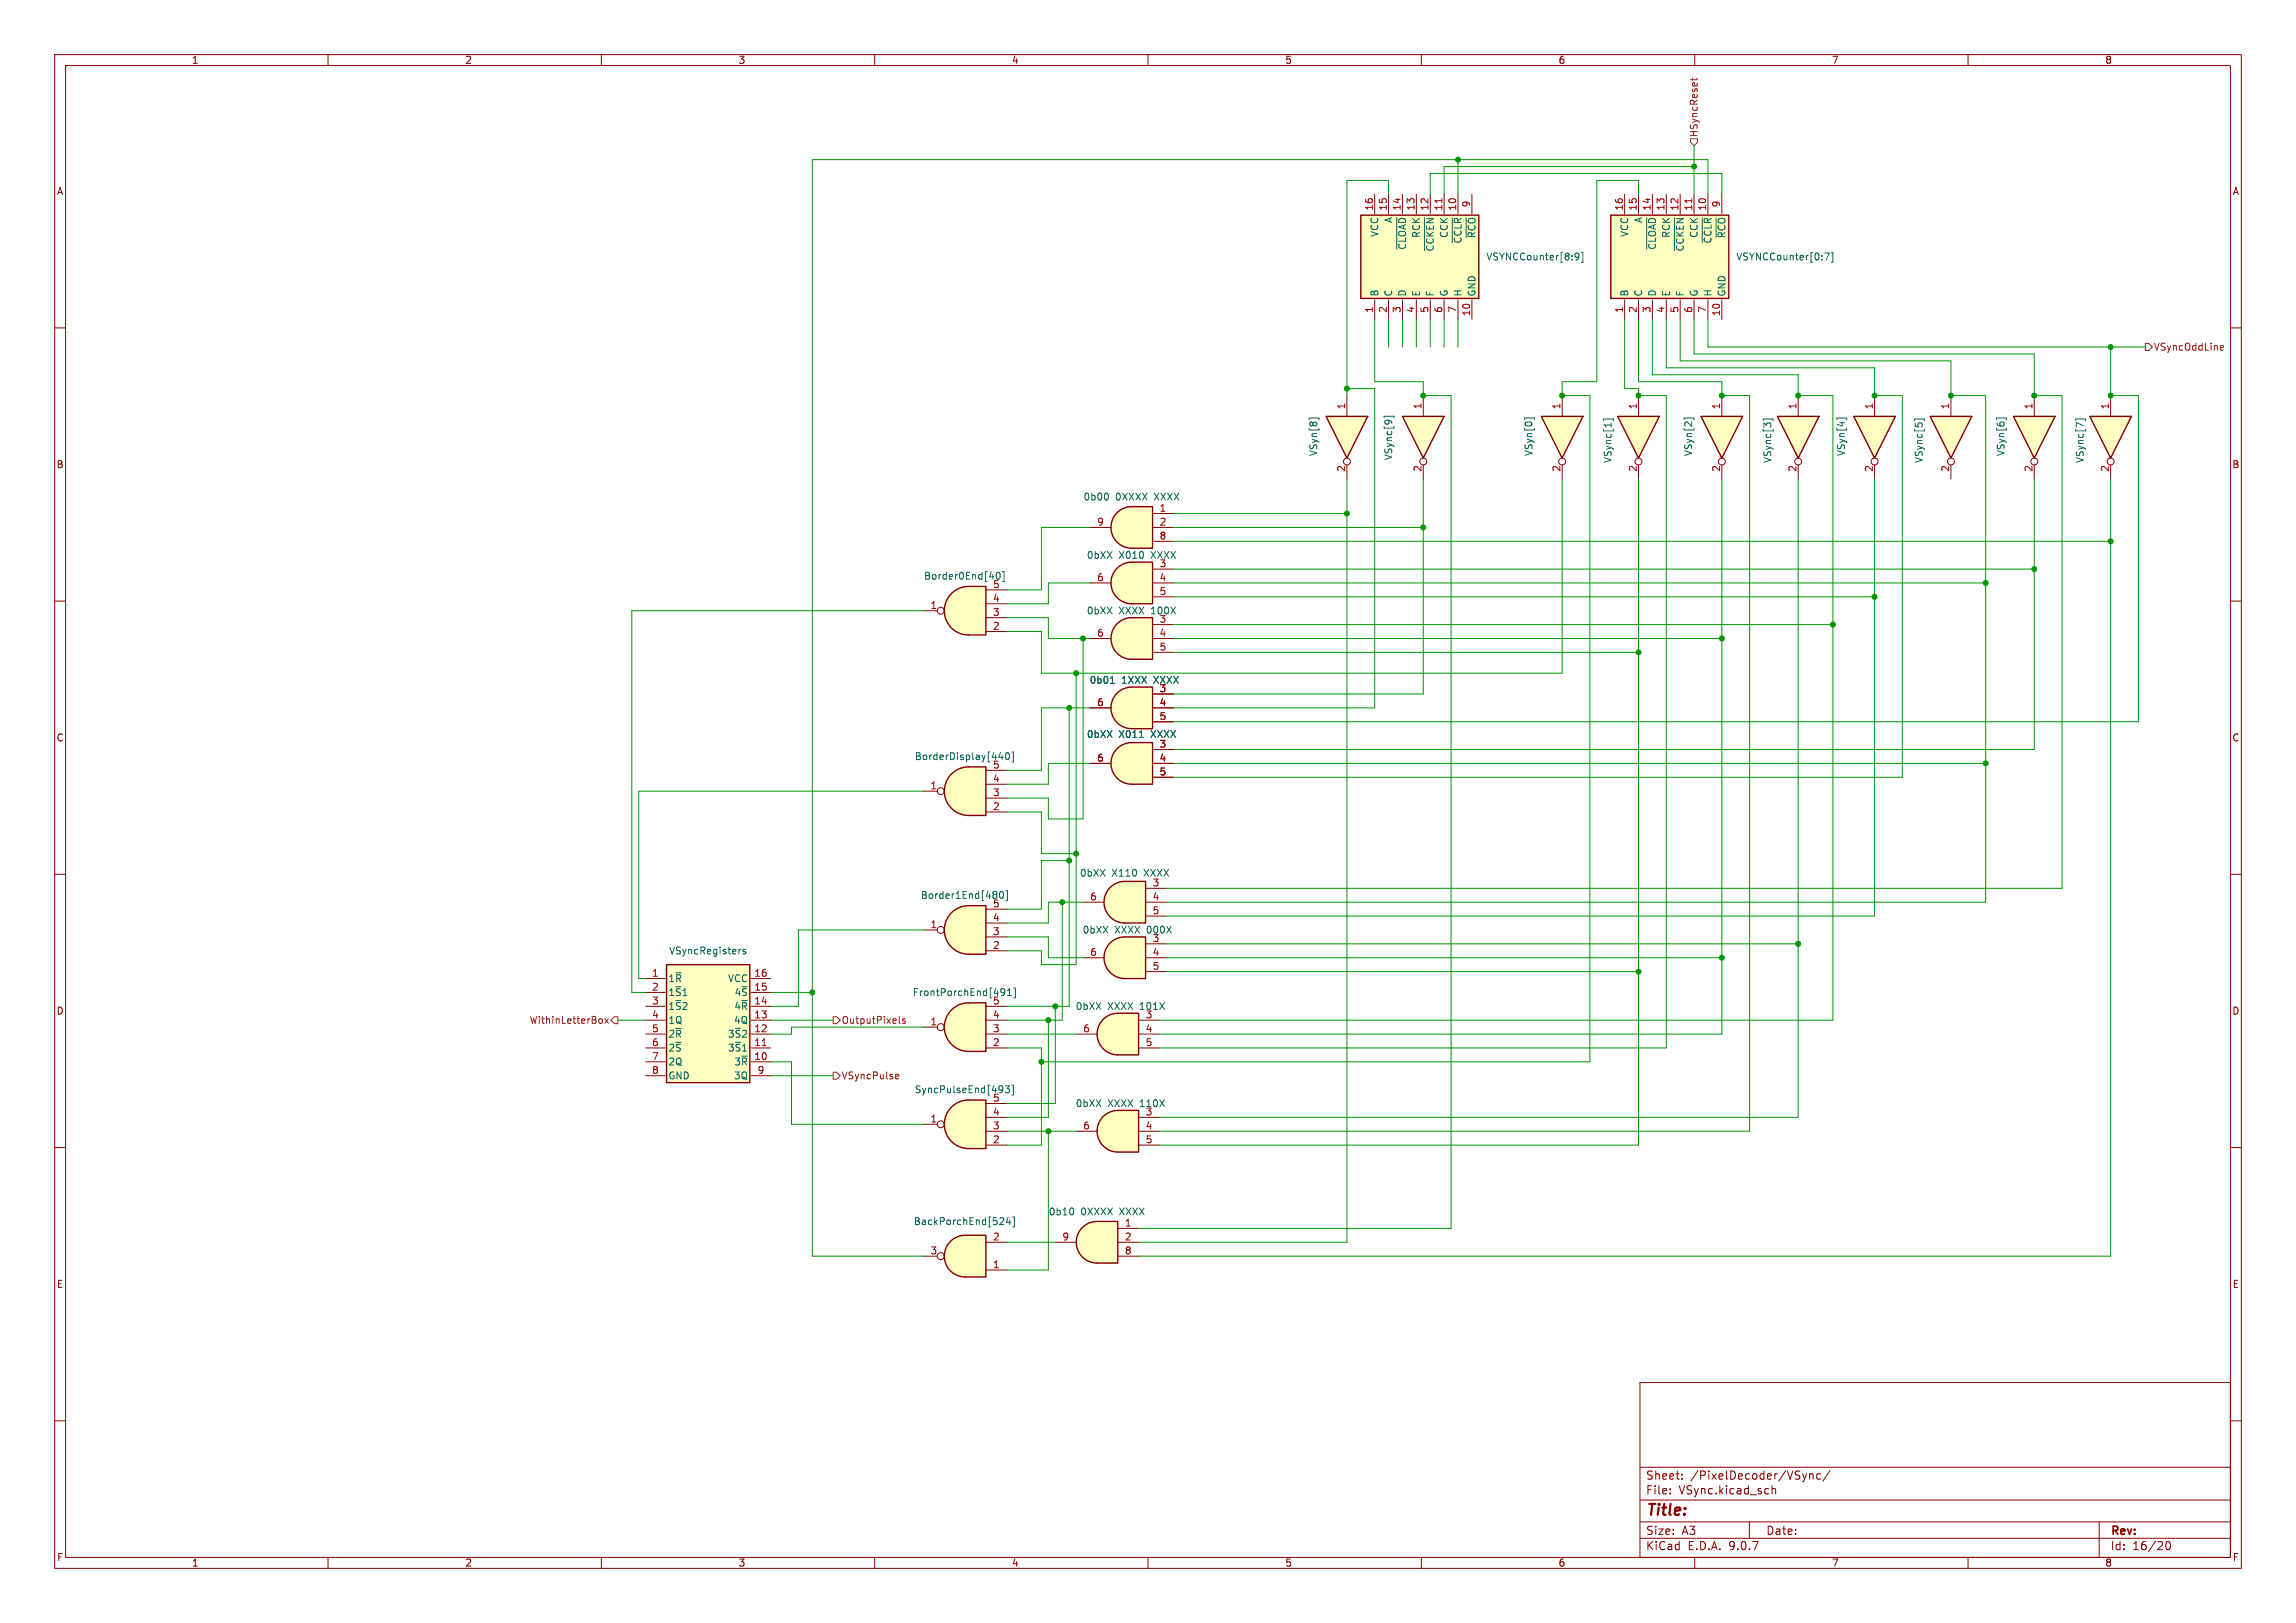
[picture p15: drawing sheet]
<svg xmlns="http://www.w3.org/2000/svg" width="420mm" height="297mm" viewBox="0 0 420 297" stroke-linecap="round" stroke-linejoin="round" font-family="sans-serif">
<defs><g id="words">
<text font-size="2.8" fill="#840000" x="301" y="277.9">Title:</text>
<g font-size="2.1" fill="#840000">
<text x="301" y="273.7">File:</text>
<text x="301" y="271">Sheet:</text>
<text x="307.1" y="273.7">VSync.kicad_sch</text>
<text x="309.2" y="271">/PixelDecoder/VSync/</text>
<text x="301" y="281.1">Size:</text>
<text x="307.6" y="281.1">A3</text>
<text x="323" y="281.1">Date:</text>
<text x="386" y="281.3">Rev:</text>
<text x="301" y="283.9">KiCad</text>
<text x="308.7" y="283.9">E.D.A.</text>
<text x="316.3" y="283.9">9.0.7</text>
<text x="386" y="283.9">Id:</text>
<text x="390.1" y="283.9">16/20</text>
</g>
<g font-size="1.8" fill="#840000">
<text x="35" y="11.9">1</text>
<text x="85" y="11.9">2</text>
<text x="135" y="11.9">3</text>
<text x="185" y="11.9">4</text>
<text x="235" y="11.9">5</text>
<text x="285" y="11.9">6</text>
<text x="335" y="11.9">7</text>
<text x="385" y="11.9">8</text>
<text x="10.3" y="35.9">A</text>
<text x="408.3" y="35.9">A</text>
<text x="10.3" y="85.9">B</text>
<text x="408.2" y="85.9">B</text>
<text x="10.3" y="135.9">C</text>
<text x="408.2" y="135.9">C</text>
<text x="10.3" y="185.9">D</text>
<text x="408.2" y="185.9">D</text>
<text x="10.3" y="235.9">E</text>
<text x="408.3" y="235.9">E</text>
<text x="10.3" y="285.9">F</text>
<text x="35" y="286.9">1</text>
<text x="85" y="286.9">2</text>
<text x="135" y="286.9">3</text>
<text x="185" y="286.9">4</text>
<text x="235" y="286.9">5</text>
<text x="285" y="286.9">6</text>
<text x="335" y="286.9">7</text>
<text x="385" y="286.9">8</text>
<text x="408.3" y="285.9">F</text>
</g>
<g font-size="1.8" fill="#725600">
<text x="310.7" y="25.2" transform="rotate(-90 310.7 25.2)">HSyncReset</text>
<text x="393.9" y="64.4">VSyncOddLine</text>
<text x="96.8" y="187.6">WithinLetterBox</text>
<text x="153.9" y="187.6">OutputPixels</text>
<text x="153.9" y="197.7">VSyncPulse</text>
</g>
<g font-size="1.8" fill="#a90000">
<text x="251.2" y="38.6" transform="rotate(-90 251.2 38.6)">16</text>
<text x="253.7" y="38.6" transform="rotate(-90 253.7 38.6)">15</text>
<text x="256.3" y="38.6" transform="rotate(-90 256.3 38.6)">14</text>
<text x="258.8" y="38.6" transform="rotate(-90 258.8 38.6)">13</text>
<text x="261.4" y="38.6" transform="rotate(-90 261.4 38.6)">12</text>
<text x="263.9" y="38.6" transform="rotate(-90 263.9 38.6)">11</text>
<text x="266.4" y="38.6" transform="rotate(-90 266.4 38.6)">10</text>
<text x="269" y="38" transform="rotate(-90 269 38)">9</text>
<text x="296.9" y="38.6" transform="rotate(-90 296.9 38.6)">16</text>
<text x="299.5" y="38.6" transform="rotate(-90 299.5 38.6)">15</text>
<text x="302" y="38.6" transform="rotate(-90 302 38.6)">14</text>
<text x="304.5" y="38.6" transform="rotate(-90 304.5 38.6)">13</text>
<text x="307.1" y="38.6" transform="rotate(-90 307.1 38.6)">12</text>
<text x="309.6" y="38.6" transform="rotate(-90 309.6 38.6)">11</text>
<text x="312.2" y="38.6" transform="rotate(-90 312.2 38.6)">10</text>
<text x="314.7" y="38" transform="rotate(-90 314.7 38)">9</text>
<text x="251.2" y="57.3" transform="rotate(-90 251.2 57.3)">1</text>
<text x="253.7" y="57.3" transform="rotate(-90 253.7 57.3)">2</text>
<text x="256.3" y="57.3" transform="rotate(-90 256.3 57.3)">3</text>
<text x="258.8" y="57.3" transform="rotate(-90 258.8 57.3)">4</text>
<text x="261.4" y="57.3" transform="rotate(-90 261.4 57.3)">5</text>
<text x="263.9" y="57.3" transform="rotate(-90 263.9 57.3)">6</text>
<text x="266.4" y="57.3" transform="rotate(-90 266.4 57.3)">7</text>
<text x="269" y="58" transform="rotate(-90 269 58)">10</text>
<text x="296.9" y="57.3" transform="rotate(-90 296.9 57.3)">1</text>
<text x="299.5" y="57.3" transform="rotate(-90 299.5 57.3)">2</text>
<text x="302" y="57.3" transform="rotate(-90 302 57.3)">3</text>
<text x="304.5" y="57.3" transform="rotate(-90 304.5 57.3)">4</text>
<text x="307.1" y="57.3" transform="rotate(-90 307.1 57.3)">5</text>
<text x="309.6" y="57.3" transform="rotate(-90 309.6 57.3)">6</text>
<text x="312.2" y="57.3" transform="rotate(-90 312.2 57.3)">7</text>
<text x="314.7" y="58" transform="rotate(-90 314.7 58)">10</text>
<text x="246.1" y="75" transform="rotate(-90 246.1 75)">1</text>
<text x="260.1" y="75" transform="rotate(-90 260.1 75)">1</text>
<text x="285.5" y="75" transform="rotate(-90 285.5 75)">1</text>
<text x="299.5" y="75" transform="rotate(-90 299.5 75)">1</text>
<text x="314.7" y="75" transform="rotate(-90 314.7 75)">1</text>
<text x="328.7" y="75" transform="rotate(-90 328.7 75)">1</text>
<text x="342.6" y="75" transform="rotate(-90 342.6 75)">1</text>
<text x="356.6" y="75" transform="rotate(-90 356.6 75)">1</text>
<text x="371.9" y="75" transform="rotate(-90 371.9 75)">1</text>
<text x="385.8" y="75" transform="rotate(-90 385.8 75)">1</text>
<text x="246.1" y="86.4" transform="rotate(-90 246.1 86.4)">2</text>
<text x="260.1" y="86.4" transform="rotate(-90 260.1 86.4)">2</text>
<text x="285.5" y="86.4" transform="rotate(-90 285.5 86.4)">2</text>
<text x="299.5" y="86.4" transform="rotate(-90 299.5 86.4)">2</text>
<text x="314.7" y="86.4" transform="rotate(-90 314.7 86.4)">2</text>
<text x="328.7" y="86.4" transform="rotate(-90 328.7 86.4)">2</text>
<text x="342.6" y="86.4" transform="rotate(-90 342.6 86.4)">2</text>
<text x="356.6" y="86.4" transform="rotate(-90 356.6 86.4)">2</text>
<text x="371.9" y="86.4" transform="rotate(-90 371.9 86.4)">2</text>
<text x="385.8" y="86.4" transform="rotate(-90 385.8 86.4)">2</text>
<text x="212" y="93.7">1</text>
<text x="200.6" y="96.3">9</text>
<text x="212" y="96.3">2</text>
<text x="212" y="98.8">8</text>
<text x="200.6" y="106.4">6</text>
<text x="212" y="103.9">3</text>
<text x="212" y="106.4">4</text>
<text x="170.1" y="111.5">1</text>
<text x="181.5" y="112.8">3</text>
<text x="181.5" y="110.2">4</text>
<text x="212" y="109">5</text>
<text x="181.5" y="115.3">2</text>
<text x="200.6" y="116.6">6</text>
<text x="212" y="116.6">4</text>
<text x="212" y="119.1">5</text>
<text x="200.6" y="129.3">6</text>
<text x="212" y="126.7">3</text>
<text x="212" y="129.3">4</text>
<text x="212" y="131.8">5</text>
<text x="212" y="136.9">3</text>
<text x="181.5" y="143.3">4</text>
<text x="181.5" y="140.7">5</text>
<text x="200.6" y="139.4">6</text>
<text x="212" y="139.4">4</text>
<text x="212" y="142">5</text>
<text x="170.1" y="144.5">1</text>
<text x="181.5" y="148.3">2</text>
<text x="181.5" y="145.8">3</text>
<text x="199.3" y="164.8">6</text>
<text x="210.7" y="162.3">3</text>
<text x="210.7" y="164.8">4</text>
<text x="210.7" y="167.4">5</text>
<text x="170.1" y="169.9">1</text>
<text x="181.5" y="173.7">2</text>
<text x="181.5" y="171.2">3</text>
<text x="181.5" y="168.7">4</text>
<text x="119.2" y="178.8">1</text>
<text x="137.9" y="178.8">16</text>
<text x="199.3" y="175">6</text>
<text x="210.7" y="175">4</text>
<text x="210.7" y="177.5">5</text>
<text x="119.2" y="181.4">2</text>
<text x="119.2" y="183.9">3</text>
<text x="137.9" y="181.4">15</text>
<text x="137.9" y="183.9">14</text>
<text x="119.2" y="186.4">4</text>
<text x="119.2" y="189">5</text>
<text x="119.2" y="191.5">6</text>
<text x="137.9" y="186.4">13</text>
<text x="137.9" y="189">12</text>
<text x="137.9" y="191.5">11</text>
<text x="170.1" y="187.7">1</text>
<text x="181.5" y="191.5">2</text>
<text x="181.5" y="189">3</text>
<text x="181.5" y="186.4">4</text>
<text x="198" y="189">6</text>
<text x="209.5" y="189">4</text>
<text x="209.5" y="191.5">5</text>
<text x="119.2" y="194.1">7</text>
<text x="119.2" y="196.6">8</text>
<text x="137.9" y="194.1">10</text>
<text x="138.5" y="196.6">9</text>
<text x="181.5" y="201.7">5</text>
<text x="170.1" y="205.5">1</text>
<text x="181.5" y="209.3">2</text>
<text x="181.5" y="206.8">3</text>
<text x="181.5" y="204.2">4</text>
<text x="198" y="206.8">6</text>
<text x="209.5" y="206.8">4</text>
<text x="209.5" y="209.3">5</text>
<text x="181.5" y="227.1">2</text>
<text x="194.2" y="227.1">9</text>
<text x="205.7" y="224.5">1</text>
<text x="205.7" y="227.1">2</text>
<text x="170.1" y="229.6">3</text>
<text x="181.5" y="232.2">1</text>
<text x="205.7" y="229.6">8</text>
</g>
<g font-size="1.8" fill="#006464">
<text x="254.9" y="40.9" transform="rotate(-90 254.9 40.9)">A</text>
<text x="300.6" y="40.9" transform="rotate(-90 300.6 40.9)">A</text>
<text x="252.3" y="43.5" transform="rotate(-90 252.3 43.5)">VCC</text>
<text x="257.4" y="45.8" transform="rotate(-90 257.4 45.8)">~{CLOAD}</text>
<text x="259.9" y="43.6" transform="rotate(-90 259.9 43.6)">RCK</text>
<text x="262.5" y="46.1" transform="rotate(-90 262.5 46.1)">~{CCKEN}</text>
<text x="265" y="43.6" transform="rotate(-90 265 43.6)">CCK</text>
<text x="267.6" y="44.7" transform="rotate(-90 267.6 44.7)">~{CCLR}</text>
<text x="270.1" y="43.7" transform="rotate(-90 270.1 43.7)">~{RCO}</text>
<text x="271.8" y="47.9">VSYNCCounter[8:9]</text>
<text x="298" y="43.5" transform="rotate(-90 298 43.5)">VCC</text>
<text x="303.1" y="45.8" transform="rotate(-90 303.1 45.8)">~{CLOAD}</text>
<text x="305.7" y="43.6" transform="rotate(-90 305.7 43.6)">RCK</text>
<text x="308.2" y="46.1" transform="rotate(-90 308.2 46.1)">~{CCKEN}</text>
<text x="310.7" y="43.6" transform="rotate(-90 310.7 43.6)">CCK</text>
<text x="313.3" y="44.7" transform="rotate(-90 313.3 44.7)">~{CCLR}</text>
<text x="315.8" y="43.7" transform="rotate(-90 315.8 43.7)">~{RCO}</text>
<text x="317.5" y="47.9">VSYNCCounter[0:7]</text>
<text x="252.3" y="54.4" transform="rotate(-90 252.3 54.4)">B</text>
<text x="254.9" y="54.4" transform="rotate(-90 254.9 54.4)">C</text>
<text x="257.4" y="54.4" transform="rotate(-90 257.4 54.4)">D</text>
<text x="259.9" y="54.4" transform="rotate(-90 259.9 54.4)">E</text>
<text x="262.5" y="54.4" transform="rotate(-90 262.5 54.4)">F</text>
<text x="265" y="54.4" transform="rotate(-90 265 54.4)">G</text>
<text x="267.6" y="54.4" transform="rotate(-90 267.6 54.4)">H</text>
<text x="270.1" y="54.4" transform="rotate(-90 270.1 54.4)">GND</text>
<text x="298" y="54.4" transform="rotate(-90 298 54.4)">B</text>
<text x="300.6" y="54.4" transform="rotate(-90 300.6 54.4)">C</text>
<text x="303.1" y="54.4" transform="rotate(-90 303.1 54.4)">D</text>
<text x="305.7" y="54.4" transform="rotate(-90 305.7 54.4)">E</text>
<text x="308.2" y="54.4" transform="rotate(-90 308.2 54.4)">F</text>
<text x="310.7" y="54.4" transform="rotate(-90 310.7 54.4)">G</text>
<text x="313.3" y="54.4" transform="rotate(-90 313.3 54.4)">H</text>
<text x="315.8" y="54.4" transform="rotate(-90 315.8 54.4)">GND</text>
<text x="241.1" y="83.6" transform="rotate(-90 241.1 83.6)">VSyn[8]</text>
<text x="280.5" y="83.6" transform="rotate(-90 280.5 83.6)">VSyn[0]</text>
<text x="309.7" y="83.6" transform="rotate(-90 309.7 83.6)">VSyn[2]</text>
<text x="337.7" y="83.6" transform="rotate(-90 337.7 83.6)">VSyn[4]</text>
<text x="366.9" y="83.6" transform="rotate(-90 366.9 83.6)">VSyn[6]</text>
<text x="254.9" y="84.3" transform="rotate(-90 254.9 84.3)">VSync[9]</text>
<text x="295" y="84.8" transform="rotate(-90 295 84.8)">VSync[1]</text>
<text x="324.2" y="84.8" transform="rotate(-90 324.2 84.8)">VSync[3]</text>
<text x="351.9" y="84.8" transform="rotate(-90 351.9 84.8)">VSync[5]</text>
<text x="381.4" y="84.8" transform="rotate(-90 381.4 84.8)">VSync[7]</text>
<text x="198.1" y="91.8">0b00</text>
<text x="204.1" y="91.8">0XXXX</text>
<text x="211.3" y="91.8">XXXX</text>
<text x="168.9" y="106.3">Border0End[40]</text>
<text x="181.5" y="107.7">5</text>
<text x="198.7" y="102.5">0bXX</text>
<text x="204.7" y="102.5">X010</text>
<text x="210.7" y="102.5">XXXX</text>
<text x="198.7" y="112.6">0bXX</text>
<text x="204.7" y="112.6">XXXX</text>
<text x="210.7" y="112.6">100X</text>
<text x="212" y="114">3</text>
<text x="199.2" y="125.3">0b01</text>
<text x="205.2" y="125.3">1XXX</text>
<text x="211.2" y="125.3">XXXX</text>
<text x="198.7" y="135.2">0bXX</text>
<text x="204.7" y="135.2">X011</text>
<text x="210.7" y="135.2">XXXX</text>
<text x="167.2" y="139.3">BorderDisplay[440]</text>
<text x="197.4" y="160.6">0bXX</text>
<text x="203.4" y="160.6">X110</text>
<text x="209.4" y="160.6">XXXX</text>
<text x="168.3" y="164.7">Border1End[480]</text>
<text x="181.5" y="166.1">5</text>
<text x="198" y="171">0bXX</text>
<text x="203.9" y="171">XXXX</text>
<text x="209.9" y="171">000X</text>
<text x="210.7" y="172.5">3</text>
<text x="122.2" y="179.9">1~{R}</text>
<text x="122.3" y="174.9">VSyncRegisters</text>
<text x="133.1" y="179.9">VCC</text>
<text x="122.2" y="182.5">1~{S}1</text>
<text x="122.2" y="185">1~{S}2</text>
<text x="134.2" y="185">4~{R}</text>
<text x="134.3" y="182.5">4~{S}</text>
<text x="166.9" y="182.5">FrontPorchEnd[491]</text>
<text x="181.5" y="183.9">5</text>
<text x="196.7" y="185">0bXX</text>
<text x="202.6" y="185">XXXX</text>
<text x="208.6" y="185">101X</text>
<text x="122.2" y="187.6">1Q</text>
<text x="122.2" y="190.1">2~{R}</text>
<text x="133.1" y="190.1">3~{S}2</text>
<text x="134.2" y="187.6">4Q</text>
<text x="209.5" y="186.4">3</text>
<text x="122.2" y="192.6">2~{S}</text>
<text x="122.2" y="195.2">2Q</text>
<text x="122.2" y="197.7">GND</text>
<text x="133.1" y="192.6">3~{S}1</text>
<text x="134.2" y="197.7">3Q</text>
<text x="134.2" y="195.2">3~{R}</text>
<text x="167.2" y="200.3">SyncPulseEnd[493]</text>
<text x="196.7" y="202.8">0bXX</text>
<text x="202.6" y="202.8">XXXX</text>
<text x="208.6" y="202.8">110X</text>
<text x="209.5" y="204.2">3</text>
<text x="167.1" y="224.4">BackPorchEnd[524]</text>
<text x="191.8" y="222.6">0b10</text>
<text x="197.7" y="222.6">0XXXX</text>
<text x="204.9" y="222.6">XXXX</text>
</g>
</g></defs>
<g fill="none" stroke="#840000" stroke-width=".18">
<path d="M10 10h400v277h-400zM12 12h396v273h-396zM60 10v2M110 10v2M160 10v2M210 10v2M260 10v2M310 10v2M360 10v2M10 60h2M408 60h2M10 110h2"/>
<path d="M408 110h2M10 160h2M408 160h2M10 210h2M408 210h2M300 253h108v32h-108zM10 260h2M300 278.5h108M300 274.5h108M300 268.5h108M305.5 273.2v.2M305.5 272.5v.1"/>
<path d="M307.7 270.5v.2M307.7 269.8v.1M320 278.5v3M324.2 271.9v1.5M324.2 272.5l.2-.1 .3 .1 .1 .9M330.4 269.7l-.3 1M331 269.7v1M331 269.8l.2-.1 .4 .1 .1 .9M333 269.8l-.4-.1-.3 .3v.4l.1 .2h.6M334.7 269.1l-1.3 1.9M384 278.5v6.5M408 260h2"/>
<path d="M60 285v2M110 285v2M160 285v2M210 285v2M260 285v2M300 281.5h108M310 285v2M360 285v2M396.3 282.2l.2-.1a.8 .8 0 0 1 .5 .7 .8 .8 0 0 1-.5 .8l-.2-.2-.1-.4z"/>
</g>
<path d="M204.3 93.8a3.8 3.8 0 0 1 2.7-1.1v7.6a3.8 3.8 0 0 1-3.5-2.3 3.8 3.8 0 0 1 .8-4.2z" fill="#ffffc2" stroke="#ffffc2" stroke-width=".18"/>
<path d="M207 92.7h3.8v7.6h-3.8z" fill="#ffffc2"/>
<path d="M204.3 93.8a3.8 3.8 0 0 1 2.7-1.1h3.8v7.6h-3.8a3.8 3.8 0 0 1-3.5-2.3 3.8 3.8 0 0 1 .8-4.2z" fill="none" stroke="#840000" stroke-width=".25"/>
<path d="M199.4 96.5h3.8M210.8 94h3.8M210.8 96.5h3.8M210.8 99.1h3.8" fill="none" stroke="#840000" stroke-width=".18"/>
<path d="M202.6 90.3l.1 .4-.1 .8" fill="none" stroke="#006464" stroke-width=".18"/>
<path d="M204.3 114.2a3.8 3.8 0 0 1 2.7-1.2v7.7a3.8 3.8 0 0 1-3.5-2.4 3.8 3.8 0 0 1 .8-4.1z" fill="#ffffc2" stroke="#ffffc2" stroke-width=".18"/>
<path d="M207 113h3.8v7.7h-3.8z" fill="#ffffc2"/>
<path d="M204.3 114.2a3.8 3.8 0 0 1 2.7-1.2h3.8v7.7h-3.8a3.8 3.8 0 0 1-3.5-2.4 3.8 3.8 0 0 1 .8-4.1z" fill="none" stroke="#840000" stroke-width=".25"/>
<path d="M199.4 116.8h3.8M210.8 114.3h3.8M210.8 116.8h3.8M210.8 119.4h3.8" fill="none" stroke="#840000" stroke-width=".18"/>
<path d="M311.1 76.2h7.7l-3.8 7.6z" fill="#ffffc2"/>
<path d="M311.1 76.2h7.7l-3.8 7.6z" fill="none" stroke="#840000" stroke-width=".25"/>
<g fill="none" stroke="#840000" stroke-width=".18">
<path d="M315 72.4v3.8M315 85.1v2.5"/>
<circle cx="315" cy="84.5" r=".63"/>
</g>
<path d="M308.1 76.8v-.3h1.8v.3" fill="none" stroke="#006464" stroke-width=".18"/>
<path d="M294.6 39.4h21.6v15.2h-21.6z" fill="#ffffc2"/>
<path d="M294.6 39.4h21.6v15.2h-21.6z" fill="none" stroke="#840000" stroke-width=".25"/>
<g fill="none" stroke="#840000" stroke-width=".18">
<path d="M297.2 35.6v3.5M299.7 35.6v3.5M302.3 35.6v3.5M304.8 35.6v3.5M307.3 35.6v3.5M309.9 35.6v3.5M312.4 35.6v3.5M315 35.6v3.5M297.2 54.9v3.5M299.7 54.9v3.5M302.3 54.9v3.5M304.8 54.9v3.5"/>
<path d="M307.3 54.9v3.5M309.9 54.9v3.5M312.4 54.9v3.5M315 54.9v3.5"/>
</g>
<path d="M301.2 39.9v5.7M306.3 39.9v6M311.4 39.9v4.5M313.9 39.9v3.6M333.8 46.3h.8l-.5 1.3M335 46.2h.3v1.8h-.3" fill="none" stroke="#006464" stroke-width=".18"/>
<path d="M309.5 36.4v.7" fill="none" stroke="#a90000" stroke-width=".18"/>
<path d="M174 141.7a4.4 4.4 0 0 1 3.2-1.4v8.9a4.4 4.4 0 0 1-4.1-2.7 4.4 4.4 0 0 1 .9-4.8z" fill="#ffffc2" stroke="#ffffc2" stroke-width=".18"/>
<path d="M177.2 140.3h3.1v8.9h-3.1z" fill="#ffffc2"/>
<path d="M174 141.7a4.4 4.4 0 0 1 3.2-1.4h3.1v8.9h-3.1a4.4 4.4 0 0 1-4.1-2.7 4.4 4.4 0 0 1 .9-4.8z" fill="none" stroke="#840000" stroke-width=".25"/>
<g fill="none" stroke="#840000" stroke-width=".18">
<path d="M168.9 144.8h2.5M180.3 148.6h3.8M180.3 146.1h3.8M180.3 143.5h3.8M180.3 141h3.8"/>
<circle cx="172.1" cy="144.8" r=".63"/>
</g>
<path d="M183 137.7l-.3 .9h.8M183.3 138.2v.8M184 137.9l.2-.2a.68 .68 0 0 1 .5 .7 .68 .68 0 0 1-.5 .6l-.3-.5zM185.1 137.6h.3v1.8h-.3" fill="none" stroke="#006464" stroke-width=".18"/>
<path d="M174 108.6a4.4 4.4 0 0 1 3.2-1.3v8.9a4.4 4.4 0 0 1-4.1-2.7 4.4 4.4 0 0 1 .9-4.9z" fill="#ffffc2" stroke="#ffffc2" stroke-width=".18"/>
<path d="M177.2 107.3h3.1v8.9h-3.1z" fill="#ffffc2"/>
<path d="M174 108.6a4.4 4.4 0 0 1 3.2-1.3h3.1v8.9h-3.1a4.4 4.4 0 0 1-4.1-2.7 4.4 4.4 0 0 1 .9-4.9z" fill="none" stroke="#840000" stroke-width=".25"/>
<g fill="none" stroke="#840000" stroke-width=".18">
<path d="M168.9 111.8h2.5M180.3 115.6h3.8M180.3 113h3.8M180.3 110.5h3.8M180.3 108h3.8"/>
<circle cx="172.1" cy="111.8" r=".63"/>
</g>
<path d="M182.3 105.9a.69 .69 0 0 1 .3-1.2l.3 .5-.1 .7M183.4 104.6h.3v1.8h-.3" fill="none" stroke="#006464" stroke-width=".18"/>
<path d="M174 184.8a4.4 4.4 0 0 1 3.2-1.3v8.9a4.4 4.4 0 0 1-4.1-2.7 4.4 4.4 0 0 1 .9-4.9z" fill="#ffffc2" stroke="#ffffc2" stroke-width=".18"/>
<path d="M177.2 183.5h3.1v8.9h-3.1z" fill="#ffffc2"/>
<path d="M174 184.8a4.4 4.4 0 0 1 3.2-1.3h3.1v8.9h-3.1a4.4 4.4 0 0 1-4.1-2.7 4.4 4.4 0 0 1 .9-4.9z" fill="none" stroke="#840000" stroke-width=".25"/>
<g fill="none" stroke="#840000" stroke-width=".18">
<path d="M168.9 188h2.5M180.3 191.8h3.8M180.3 189.2h3.8M180.3 186.7h3.8M180.3 184.2h3.8"/>
<circle cx="172.1" cy="188" r=".63"/>
</g>
<path d="M183.2 181l.4-.1 .2 .3a.84 .84 0 0 1-.4 1h-.2M183.8 181.5l-.2 .2-.4-.1M184.3 182.2h.7M184.3 181.3l.3-.4v1.3M185.4 180.8h.3v1.8h-.3" fill="none" stroke="#006464" stroke-width=".18"/>
<path d="M174 202.6a4.4 4.4 0 0 1 3.2-1.3v8.9a4.4 4.4 0 0 1-4.1-2.8 4.4 4.4 0 0 1 .9-4.8z" fill="#ffffc2" stroke="#ffffc2" stroke-width=".18"/>
<path d="M177.2 201.3h3.1v8.9h-3.1z" fill="#ffffc2"/>
<path d="M174 202.6a4.4 4.4 0 0 1 3.2-1.3h3.1v8.9h-3.1a4.4 4.4 0 0 1-4.1-2.8 4.4 4.4 0 0 1 .9-4.8z" fill="none" stroke="#840000" stroke-width=".25"/>
<g fill="none" stroke="#840000" stroke-width=".18">
<path d="M168.9 205.7h2.5M180.3 209.6h3.8M180.3 207h3.8M180.3 204.5h3.8M180.3 201.9h3.8"/>
<circle cx="172.1" cy="205.7" r=".63"/>
</g>
<path d="M182.9 198.7h.3l.2 .2a.84 .84 0 0 1-.3 1.1M183.4 199.2l-.2 .3h-.3M183.9 198.7h.7l-.4 .5 .4 .1v.5l-.2 .2-.5-.2M185.1 198.6h.3v1.8h-.3" fill="none" stroke="#006464" stroke-width=".18"/>
<path d="M204.3 104a3.8 3.8 0 0 1 2.7-1.1v7.6a3.8 3.8 0 0 1-3.5-2.4 3.8 3.8 0 0 1 .8-4.1z" fill="#ffffc2" stroke="#ffffc2" stroke-width=".18"/>
<path d="M207 102.9h3.8v7.6h-3.8z" fill="#ffffc2"/>
<path d="M204.3 104a3.8 3.8 0 0 1 2.7-1.1h3.8v7.6h-3.8a3.8 3.8 0 0 1-3.5-2.4 3.8 3.8 0 0 1 .8-4.1z" fill="none" stroke="#840000" stroke-width=".25"/>
<path d="M199.4 106.7h3.8M210.8 104.1h3.8M210.8 106.7h3.8M210.8 109.2h3.8" fill="none" stroke="#840000" stroke-width=".18"/>
<path d="M325.1 76.2h7.6l-3.8 7.6z" fill="#ffffc2"/>
<path d="M325.1 76.2h7.6l-3.8 7.6z" fill="none" stroke="#840000" stroke-width=".25"/>
<g fill="none" stroke="#840000" stroke-width=".18">
<path d="M328.9 72.4v3.8M328.9 85.1v2.5"/>
<circle cx="328.9" cy="84.5" r=".63"/>
</g>
<path d="M322.5 77v-.3h1.8v.3" fill="none" stroke="#006464" stroke-width=".18"/>
<path d="M339.1 76.2h7.6l-3.8 7.6z" fill="#ffffc2"/>
<path d="M339.1 76.2h7.6l-3.8 7.6z" fill="none" stroke="#840000" stroke-width=".25"/>
<g fill="none" stroke="#840000" stroke-width=".18">
<path d="M342.9 72.4v3.8M342.9 85.1v2.5"/>
<circle cx="342.9" cy="84.5" r=".63"/>
</g>
<path d="M336 76.8v-.3h1.8v.3" fill="none" stroke="#006464" stroke-width=".18"/>
<path d="M353.1 76.2h7.6l-3.8 7.6z" fill="#ffffc2"/>
<path d="M353.1 76.2h7.6l-3.8 7.6z" fill="none" stroke="#840000" stroke-width=".25"/>
<g fill="none" stroke="#840000" stroke-width=".18">
<path d="M356.9 72.4v3.8M356.9 85.1v2.5"/>
<circle cx="356.9" cy="84.5" r=".63"/>
</g>
<path d="M350.2 77v-.3h1.8v.3" fill="none" stroke="#006464" stroke-width=".18"/>
<path d="M204.3 126.9a3.8 3.8 0 0 1 2.7-1.2v7.7a3.8 3.8 0 0 1-3.5-2.4 3.8 3.8 0 0 1 .8-4.1z" fill="#ffffc2" stroke="#ffffc2" stroke-width=".18"/>
<path d="M207 125.7h3.8v7.7h-3.8z" fill="#ffffc2"/>
<path d="M204.3 126.9a3.8 3.8 0 0 1 2.7-1.2h3.8v7.7h-3.8a3.8 3.8 0 0 1-3.5-2.4 3.8 3.8 0 0 1 .8-4.1z" fill="none" stroke="#840000" stroke-width=".25"/>
<path d="M199.4 129.5h3.8M210.8 127h3.8M210.8 129.5h3.8M210.8 132.1h3.8" fill="none" stroke="#840000" stroke-width=".18"/>
<path d="M203.1 125h.8M203.4 124l.1-.2v1.2" fill="none" stroke="#006464" stroke-width=".18"/>
<path d="M204.3 137a3.8 3.8 0 0 1 2.7-1.1v7.6a3.8 3.8 0 0 1-3.5-2.3 3.8 3.8 0 0 1 .8-4.2z" fill="#ffffc2" stroke="#ffffc2" stroke-width=".18"/>
<path d="M207 135.9h3.8v7.6h-3.8z" fill="#ffffc2"/>
<path d="M204.3 137a3.8 3.8 0 0 1 2.7-1.1h3.8v7.6h-3.8a3.8 3.8 0 0 1-3.5-2.3 3.8 3.8 0 0 1 .8-4.2z" fill="none" stroke="#840000" stroke-width=".25"/>
<path d="M199.4 139.7h3.8M210.8 137.2h3.8M210.8 139.7h3.8M210.8 142.2h3.8" fill="none" stroke="#840000" stroke-width=".18"/>
<path d="M208.4 134.9h.8" fill="none" stroke="#006464" stroke-width=".18"/>
<path d="M198 224.7a3.8 3.8 0 0 1 2.7-1.2v7.6a3.8 3.8 0 0 1-3.5-2.3 3.8 3.8 0 0 1 .8-4.1z" fill="#ffffc2" stroke="#ffffc2" stroke-width=".18"/>
<path d="M200.7 223.5h3.8v7.6h-3.8z" fill="#ffffc2"/>
<path d="M198 224.7a3.8 3.8 0 0 1 2.7-1.2h3.8v7.6h-3.8a3.8 3.8 0 0 1-3.5-2.3 3.8 3.8 0 0 1 .8-4.1z" fill="none" stroke="#840000" stroke-width=".25"/>
<path d="M193 227.3h3.8M204.5 224.8h3.8M204.5 227.3h3.8M204.5 229.9h3.8" fill="none" stroke="#840000" stroke-width=".18"/>
<path d="M196.2 221.1l.2 .4-.2 .8" fill="none" stroke="#006464" stroke-width=".18"/>
<path d="M121.9 176.5h15.3v21.6h-15.3z" fill="#ffffc2"/>
<path d="M121.9 176.5h15.3v21.6h-15.3z" fill="none" stroke="#840000" stroke-width=".25"/>
<g fill="none" stroke="#840000" stroke-width=".18">
<path d="M118.1 179.1h3.6M137.4 179.1h3.6M118.1 181.6h3.6M118.1 184.2h3.6M118.1 186.7h3.6M118.1 189.2h3.6M118.1 191.8h3.6M118.1 194.3h3.6M118.1 196.9h3.6M137.4 181.6h3.6M137.4 184.2h3.6M137.4 186.7h3.6"/>
<path d="M137.4 189.2h3.6M137.4 191.8h3.6M137.4 194.3h3.6M137.4 196.9h3.6"/>
</g>
<path d="M123.6 178h1M135.4 173.7h.1M136.4 173.8l-.3-.1-.2 .2 .1 .2 .4 .1v.3h-.5" fill="none" stroke="#006464" stroke-width=".18"/>
<path d="M139.4 191.4h.8" fill="none" stroke="#a90000" stroke-width=".18"/>
<path d="M242.6 76.2h7.6l-3.8 7.6z" fill="#ffffc2"/>
<path d="M242.6 76.2h7.6l-3.8 7.6z" fill="none" stroke="#840000" stroke-width=".25"/>
<g fill="none" stroke="#840000" stroke-width=".18">
<path d="M246.4 72.4v3.8M246.4 85.1v2.5"/>
<circle cx="246.4" cy="84.5" r=".63"/>
</g>
<path d="M239.5 76.8v-.3h1.8v.3" fill="none" stroke="#006464" stroke-width=".18"/>
<path d="M173.8 227.2a3.8 3.8 0 0 1 2.7-1.1v7.6a3.8 3.8 0 0 1-3.5-2.4 3.8 3.8 0 0 1 .8-4.1z" fill="#ffffc2" stroke="#ffffc2" stroke-width=".18"/>
<path d="M176.5 226.1h3.8v7.6h-3.8z" fill="#ffffc2"/>
<path d="M173.8 227.2a3.8 3.8 0 0 1 2.7-1.1h3.8v7.6h-3.8a3.8 3.8 0 0 1-3.5-2.4 3.8 3.8 0 0 1 .8-4.1z" fill="none" stroke="#840000" stroke-width=".25"/>
<g fill="none" stroke="#840000" stroke-width=".18">
<path d="M168.9 229.9h2.5M180.3 232.4h3.8M180.3 227.3h3.8"/>
<circle cx="172.1" cy="229.9" r=".63"/>
</g>
<path d="M183.1 222.8l.4 .1 .1 .3-.8 .9h.8M184.4 222.8l-.3 .9h.8M184.7 223.3v.8M185.2 222.7h.3v1.8h-.3" fill="none" stroke="#006464" stroke-width=".18"/>
<path d="M203.1 162.4a3.8 3.8 0 0 1 2.6-1.1v7.6a3.8 3.8 0 0 1-3.5-2.3 3.8 3.8 0 0 1 .9-4.2z" fill="#ffffc2" stroke="#ffffc2" stroke-width=".18"/>
<path d="M205.7 161.3h3.8v7.6h-3.8z" fill="#ffffc2"/>
<path d="M203.1 162.4a3.8 3.8 0 0 1 2.6-1.1h3.8v7.6h-3.8a3.8 3.8 0 0 1-3.5-2.3 3.8 3.8 0 0 1 .9-4.2z" fill="none" stroke="#840000" stroke-width=".25"/>
<path d="M198.1 165.1h3.8M209.5 162.6h3.9M209.5 165.1h3.9M209.5 167.6h3.9" fill="none" stroke="#840000" stroke-width=".18"/>
<path d="M201.8 186.6a3.8 3.8 0 0 1 2.7-1.2v7.6a3.8 3.8 0 0 1-3.5-2.3 3.8 3.8 0 0 1 .8-4.1z" fill="#ffffc2" stroke="#ffffc2" stroke-width=".18"/>
<path d="M204.5 185.4h3.8v7.6h-3.8z" fill="#ffffc2"/>
<path d="M201.8 186.6a3.8 3.8 0 0 1 2.7-1.2h3.8v7.6h-3.8a3.8 3.8 0 0 1-3.5-2.3 3.8 3.8 0 0 1 .8-4.1z" fill="none" stroke="#840000" stroke-width=".25"/>
<path d="M196.8 189.2h3.9M208.3 186.7h3.8M208.3 189.2h3.8M208.3 191.8h3.8" fill="none" stroke="#840000" stroke-width=".18"/>
<path d="M174 167.1a4.4 4.4 0 0 1 3.2-1.4v8.9a4.4 4.4 0 0 1-4.1-2.7 4.4 4.4 0 0 1 .9-4.8z" fill="#ffffc2" stroke="#ffffc2" stroke-width=".18"/>
<path d="M177.2 165.7h3.1v8.9h-3.1z" fill="#ffffc2"/>
<path d="M174 167.1a4.4 4.4 0 0 1 3.2-1.4h3.1v8.9h-3.1a4.4 4.4 0 0 1-4.1-2.7 4.4 4.4 0 0 1 .9-4.8z" fill="none" stroke="#840000" stroke-width=".25"/>
<g fill="none" stroke="#840000" stroke-width=".18">
<path d="M168.9 170.2h2.5M180.3 174h3.8M180.3 171.5h3.8M180.3 168.9h3.8M180.3 166.4h3.8"/>
<circle cx="172.1" cy="170.2" r=".63"/>
</g>
<path d="M182.1 163.1l.2 .3-.2 .3 .2 .2v.4M182.9 164.3a.69 .69 0 0 1 .4-1.2 .72 .72 0 0 1-.2 1.3l-.1-.1M184 163h.3v1.8h-.3" fill="none" stroke="#006464" stroke-width=".18"/>
<path d="M203.1 172.6a3.8 3.8 0 0 1 2.6-1.1v7.6a3.8 3.8 0 0 1-3.5-2.4 3.8 3.8 0 0 1 .9-4.1z" fill="#ffffc2" stroke="#ffffc2" stroke-width=".18"/>
<path d="M205.7 171.5h3.8v7.6h-3.8z" fill="#ffffc2"/>
<path d="M203.1 172.6a3.8 3.8 0 0 1 2.6-1.1h3.8v7.6h-3.8a3.8 3.8 0 0 1-3.5-2.4 3.8 3.8 0 0 1 .9-4.1z" fill="none" stroke="#840000" stroke-width=".25"/>
<path d="M198.1 175.3h3.8M209.5 172.7h3.9M209.5 175.3h3.9M209.5 177.8h3.9" fill="none" stroke="#840000" stroke-width=".18"/>
<path d="M201.8 204.3a3.8 3.8 0 0 1 2.7-1.1v7.6a3.8 3.8 0 0 1-3.5-2.3 3.8 3.8 0 0 1 .8-4.2z" fill="#ffffc2" stroke="#ffffc2" stroke-width=".18"/>
<path d="M204.5 203.2h3.8v7.6h-3.8z" fill="#ffffc2"/>
<path d="M201.8 204.3a3.8 3.8 0 0 1 2.7-1.1h3.8v7.6h-3.8a3.8 3.8 0 0 1-3.5-2.3 3.8 3.8 0 0 1 .8-4.2z" fill="none" stroke="#840000" stroke-width=".25"/>
<path d="M196.8 207h3.9M208.3 204.5h3.8M208.3 207h3.8M208.3 209.6h3.8" fill="none" stroke="#840000" stroke-width=".18"/>
<path d="M248.9 39.4h21.6v15.2h-21.6z" fill="#ffffc2"/>
<path d="M248.9 39.4h21.6v15.2h-21.6z" fill="none" stroke="#840000" stroke-width=".25"/>
<g fill="none" stroke="#840000" stroke-width=".18">
<path d="M251.5 35.6v3.5M254 35.6v3.5M256.5 35.6v3.5M259.1 35.6v3.5M261.6 35.6v3.5M264.2 35.6v3.5M266.7 35.6v3.5M269.2 35.6v3.5M251.5 54.9v3.5M254 54.9v3.5M256.5 54.9v3.5M259.1 54.9v3.5"/>
<path d="M261.6 54.9v3.5M264.2 54.9v3.5M266.7 54.9v3.5M269.2 54.9v3.5"/>
</g>
<path d="M255.5 39.9v5.7M260.6 39.9v6M265.7 39.9v4.5M268.2 39.9v3.6M288.1 46.5l.2-.2h.3l.2 .2a.84 .84 0 0 1-.3 1.1h-.3M288.1 46.8l.2 .3h.3l.2-.3M289.2 46.2h.4v1.8h-.4" fill="none" stroke="#006464" stroke-width=".18"/>
<path d="M263.7 36.4v.7" fill="none" stroke="#a90000" stroke-width=".18"/>
<path d="M368.3 76.2h7.6l-3.8 7.6z" fill="#ffffc2"/>
<path d="M368.3 76.2h7.6l-3.8 7.6z" fill="none" stroke="#840000" stroke-width=".25"/>
<g fill="none" stroke="#840000" stroke-width=".18">
<path d="M372.1 72.4v3.8M372.1 85.1v2.5"/>
<circle cx="372.1" cy="84.5" r=".63"/>
</g>
<path d="M365.2 76.8v-.3h1.8v.3" fill="none" stroke="#006464" stroke-width=".18"/>
<path d="M281.9 76.2h7.7l-3.9 7.6z" fill="#ffffc2"/>
<path d="M281.9 76.2h7.7l-3.9 7.6z" fill="none" stroke="#840000" stroke-width=".25"/>
<g fill="none" stroke="#840000" stroke-width=".18">
<path d="M285.7 72.4v3.8M285.7 85.1v2.5"/>
<circle cx="285.7" cy="84.5" r=".63"/>
</g>
<path d="M278.8 76.8v-.3h1.9v.3" fill="none" stroke="#006464" stroke-width=".18"/>
<path d="M295.9 76.2h7.6l-3.8 7.6z" fill="#ffffc2"/>
<path d="M295.9 76.2h7.6l-3.8 7.6z" fill="none" stroke="#840000" stroke-width=".25"/>
<g fill="none" stroke="#840000" stroke-width=".18">
<path d="M299.7 72.4v3.8M299.7 85.1v2.5"/>
<circle cx="299.7" cy="84.5" r=".63"/>
</g>
<path d="M293.3 77v-.3h1.8v.3" fill="none" stroke="#006464" stroke-width=".18"/>
<path d="M382.3 76.2h7.6l-3.8 7.6z" fill="#ffffc2"/>
<path d="M382.3 76.2h7.6l-3.8 7.6z" fill="none" stroke="#840000" stroke-width=".25"/>
<g fill="none" stroke="#840000" stroke-width=".18">
<path d="M386.1 72.4v3.8M386.1 85.1v2.5"/>
<circle cx="386.1" cy="84.5" r=".63"/>
</g>
<path d="M379.7 77v-.3h1.8v.3" fill="none" stroke="#006464" stroke-width=".18"/>
<path d="M256.5 76.2h7.7l-3.9 7.6z" fill="#ffffc2"/>
<path d="M256.5 76.2h7.7l-3.9 7.6z" fill="none" stroke="#840000" stroke-width=".25"/>
<g fill="none" stroke="#840000" stroke-width=".18">
<path d="M260.3 72.4v3.8M260.3 85.1v2.5M199.4 139.7h3.8M199.4 129.5h3.8M210.8 137.2h3.8M210.8 139.7h3.8M210.8 127h3.8M210.8 129.5h3.8M210.8 132.1h3.8M210.8 142.2h3.8"/>
<circle cx="260.3" cy="84.5" r=".63"/>
</g>
<path d="M253.2 76.5v-.3h1.8v.3M203.1 125h.8M203.4 124l.1-.2v1.2M208.4 134.9h.8" fill="none" stroke="#006464" stroke-width=".18"/>
<g fill="none" stroke="#725600" stroke-width=".18">
<path d="M309.6 14.3v.5M310.5 14.3l-.2 .3h-1.1M309.2 25.4h1.3v.6l-.6 .7-.7-.7zM392.4 62.9h.7l.6 .6-.6 .6h-.7zM406.2 64h.5M406.2 63.3l.4-.1 .2 .3-.7 .2M109.8 186.4l.3 .1 .1 .2-.1 .4-.3 .2M110.6 186.4l.7 .9M111.3 186.4l-.7 .9M112.4 186.1h.6v1.2h-.6l-.6-.6zM152.4 186.1h.6l.7 .6-.7 .6h-.6zM152.4 196.2h.6l.7 .7-.7 .6h-.6z"/>
<path d="M163.9 197.4h.5M163.9 196.6h.3l.2 .3-.6 .1M164.5 186v1.1l.2 .2M165.6 186.5l-.3-.1-.2 .2v.2l.5 .1v.3h-.5"/>
</g>
<g fill="none" stroke="#009600" stroke-width=".18">
<path d="M254 35.6v-2.6h-7.6v39.4M261.6 35.6v-3.8h53.4v3.8M266.7 29.2v6.4M299.7 35.6v-2.6h-7.6v36.9h-6.4v2.5h5.1v121.9h-100.3M309.9 30.5h-45.7v5.1M309.9 26.7v8.9M312.4 35.6v-6.4h-163.8v200.7h20.3M251.5 58.4v11.5h8.8v2.5h5.1v152.4h-57.1M254 58.4v5.1M256.5 58.4v5.1M259.1 58.4v5.1M261.6 58.4v5.1"/>
<path d="M264.2 58.4v5.1M266.7 58.4v5.1M297.2 58.4v12.7h2.5v1.3h5.1v119.4h-92.7M299.7 58.4v11.5h15.3v2.5h5v134.6h-107.9M302.3 58.4v10.2h26.6v3.8h6.4v114.3h-123.2M304.8 58.4v8.9h38.1v5.1h5.1v69.8h-133.4M307.3 58.4v7.6h49.6v6.4h6.3v92.7h-149.8M309.9 58.4v6.4h62.2v7.6h5.1v90.2h-163.8M312.4 58.4v5.1h80M246.4 71.1h5.1v58.4h-36.9M386.1 63.5v8.9h5.1v59.7h-176.6M199.4 96.5h-8.9v11.5h-6.4"/>
<path d="M214.6 94h31.8M214.6 96.5h45.7M214.6 99.1h171.5M246.4 87.6v139.7h-38.1M260.3 87.6v39.4h-45.7M285.7 87.6v35.6h-95.2v-7.6h-6.4M299.7 87.6v122h-87.6M315 87.6v101.6h-102.9M328.9 87.6v116.9h-116.8M342.9 87.6v80h-129.5M372.1 87.6v49.6h-157.5M386.1 87.6v142.3h-177.8"/>
<path d="M168.9 111.8h-53.3v69.8h2.5M184.1 113h7.7v3.8h7.6M198.1 116.8v33.1h-6.3v-3.8h-7.7M199.4 106.7h-7.6v3.8h-7.7M214.6 106.7h148.6M214.6 116.8h100.4M214.6 104.1h157.5M214.6 109.2h128.3M214.6 119.4h85.1M214.6 114.3h120.7M195.6 129.5v54.7h-11.5M196.8 123.2v53.3h-6.3v-2.5h-6.4"/>
<path d="M199.4 139.7h-7.6v3.8h-7.7M199.4 129.5h-8.9v11.5h-6.4M214.6 139.7h148.6M168.9 144.8h-52.1v34.3h1.3M184.1 148.6h6.4v7.6h6.3M195.6 157.5h-5.1v8.9h-6.4M168.9 170.2h-22.9v14h-5M184.1 171.5h7.7v3.8h6.3M194.3 165.1v21.6h-10.2M198.1 165.1h-6.3v3.8h-7.7M213.4 177.8h86.3M213.4 172.7h115.5"/>
<path d="M213.4 175.3h101.6M113 186.7h5.1M141 196.9h11.4M141 181.6h7.6M141 194.3h3.8v11.4h24.1M141 186.7h11.4M168.9 188h-24.1v1.2h-3.8M184.1 189.2h12.7M184.1 191.8h6.4v17.8h-6.4M191.8 186.7v17.8h-7.7M193 184.2v17.7h-8.9M184.1 207h12.7"/>
<path d="M191.8 207v25.4h-7.7M184.1 227.3h8.9"/>
</g>
<g fill="#009600" stroke="#009600" stroke-width=".18">
<circle cx="372.1" cy="72.4" r=".46"/>
<circle cx="386.1" cy="99.1" r=".46"/>
<circle cx="342.9" cy="109.2" r=".46"/>
<circle cx="335.3" cy="114.3" r=".46"/>
<circle cx="386.1" cy="63.5" r=".46"/>
<circle cx="386.1" cy="72.4" r=".46"/>
<circle cx="315" cy="72.4" r=".46"/>
<circle cx="356.9" cy="72.4" r=".46"/>
<circle cx="328.9" cy="72.4" r=".46"/>
<circle cx="342.9" cy="72.4" r=".46"/>
<circle cx="198.1" cy="116.8" r=".46"/>
<circle cx="299.7" cy="119.4" r=".46"/>
<circle cx="299.7" cy="72.4" r=".46"/>
<circle cx="266.7" cy="29.2" r=".46"/>
<circle cx="285.7" cy="72.4" r=".46"/>
<circle cx="260.3" cy="72.4" r=".46"/>
<circle cx="309.9" cy="30.5" r=".46"/>
<circle cx="315" cy="175.3" r=".46"/>
<circle cx="299.7" cy="177.8" r=".46"/>
<circle cx="328.9" cy="172.7" r=".46"/>
<circle cx="196.8" cy="123.2" r=".46"/>
<circle cx="196.8" cy="156.2" r=".46"/>
<circle cx="246.4" cy="71.1" r=".46"/>
<circle cx="246.4" cy="94" r=".46"/>
<circle cx="363.2" cy="139.7" r=".46"/>
<circle cx="315" cy="116.8" r=".46"/>
<circle cx="372.1" cy="104.1" r=".46"/>
<circle cx="363.2" cy="106.7" r=".46"/>
<circle cx="260.3" cy="96.5" r=".46"/>
<circle cx="191.8" cy="186.7" r=".46"/>
<circle cx="193" cy="184.2" r=".46"/>
<circle cx="190.5" cy="194.3" r=".46"/>
<circle cx="191.8" cy="207" r=".46"/>
<circle cx="195.6" cy="129.5" r=".46"/>
<circle cx="195.6" cy="157.5" r=".46"/>
<circle cx="194.3" cy="165.1" r=".46"/>
<circle cx="148.6" cy="181.6" r=".46"/>
</g>
<use href="#words"/>
</svg>
